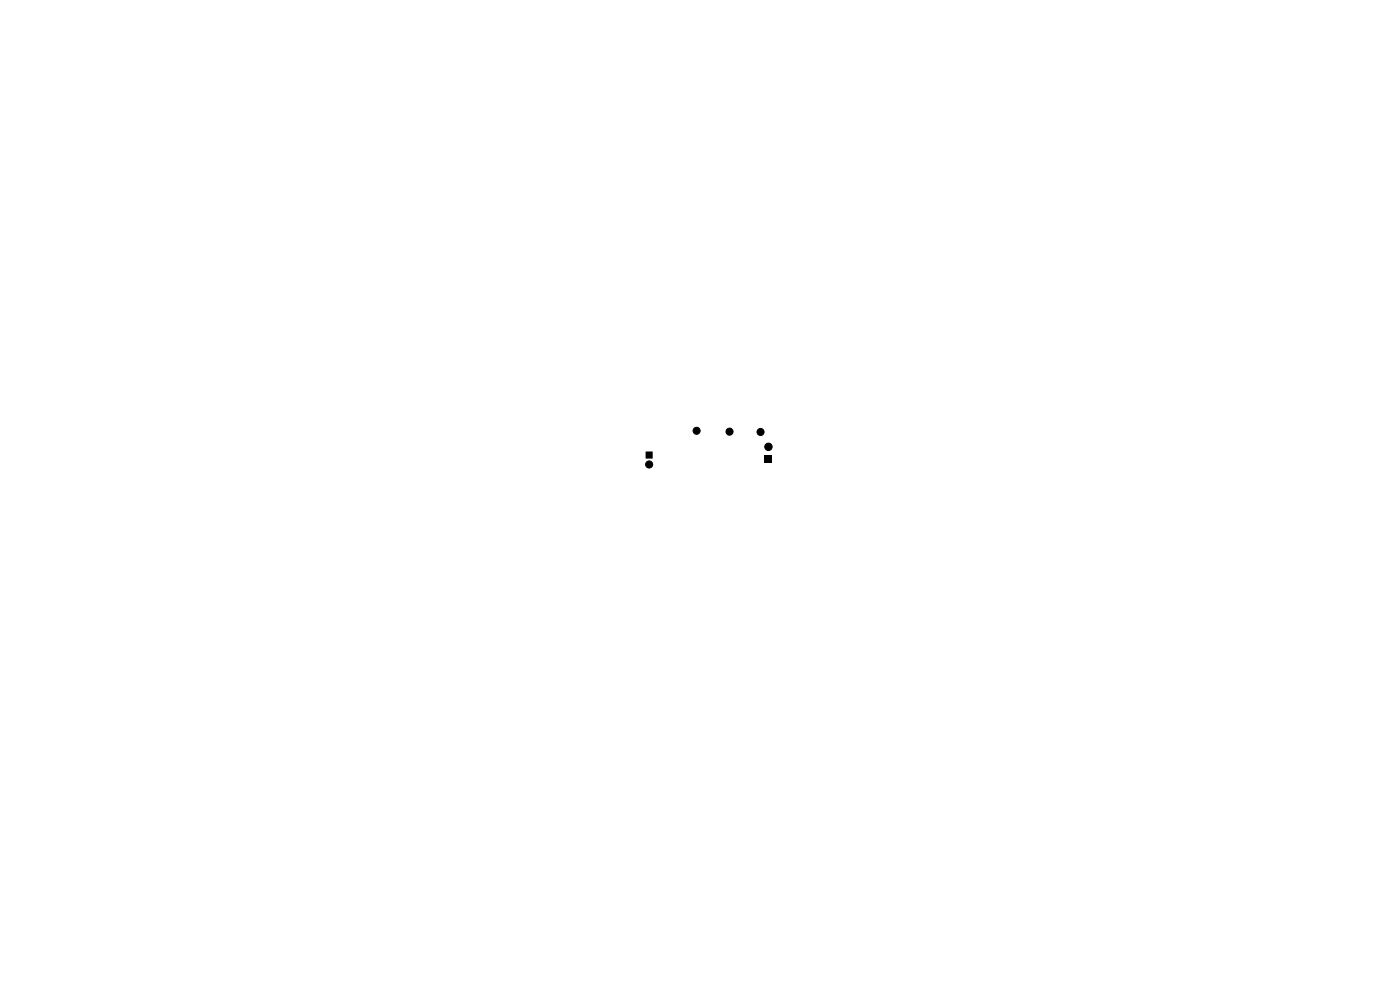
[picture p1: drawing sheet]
<svg xmlns="http://www.w3.org/2000/svg" width="297mm" height="210mm" viewBox="0 0 297 210" stroke-linecap="round" stroke-linejoin="round" font-family="sans-serif">
<path d="M137 95.8h1.4v1.5h-1.4zM162.2 96.5h1.6v1.6h-1.6z" fill="#000"/>
<g fill="#000" stroke="#000" stroke-width=".21">
<circle cx="137.7" cy="98.5" r=".76"/>
<circle cx="147.8" cy="91.4" r=".75"/>
<circle cx="154.8" cy="91.6" r=".75"/>
<circle cx="161.3" cy="91.6" r=".75"/>
<circle cx="163" cy="94.8" r=".79"/>
</g>
</svg>
